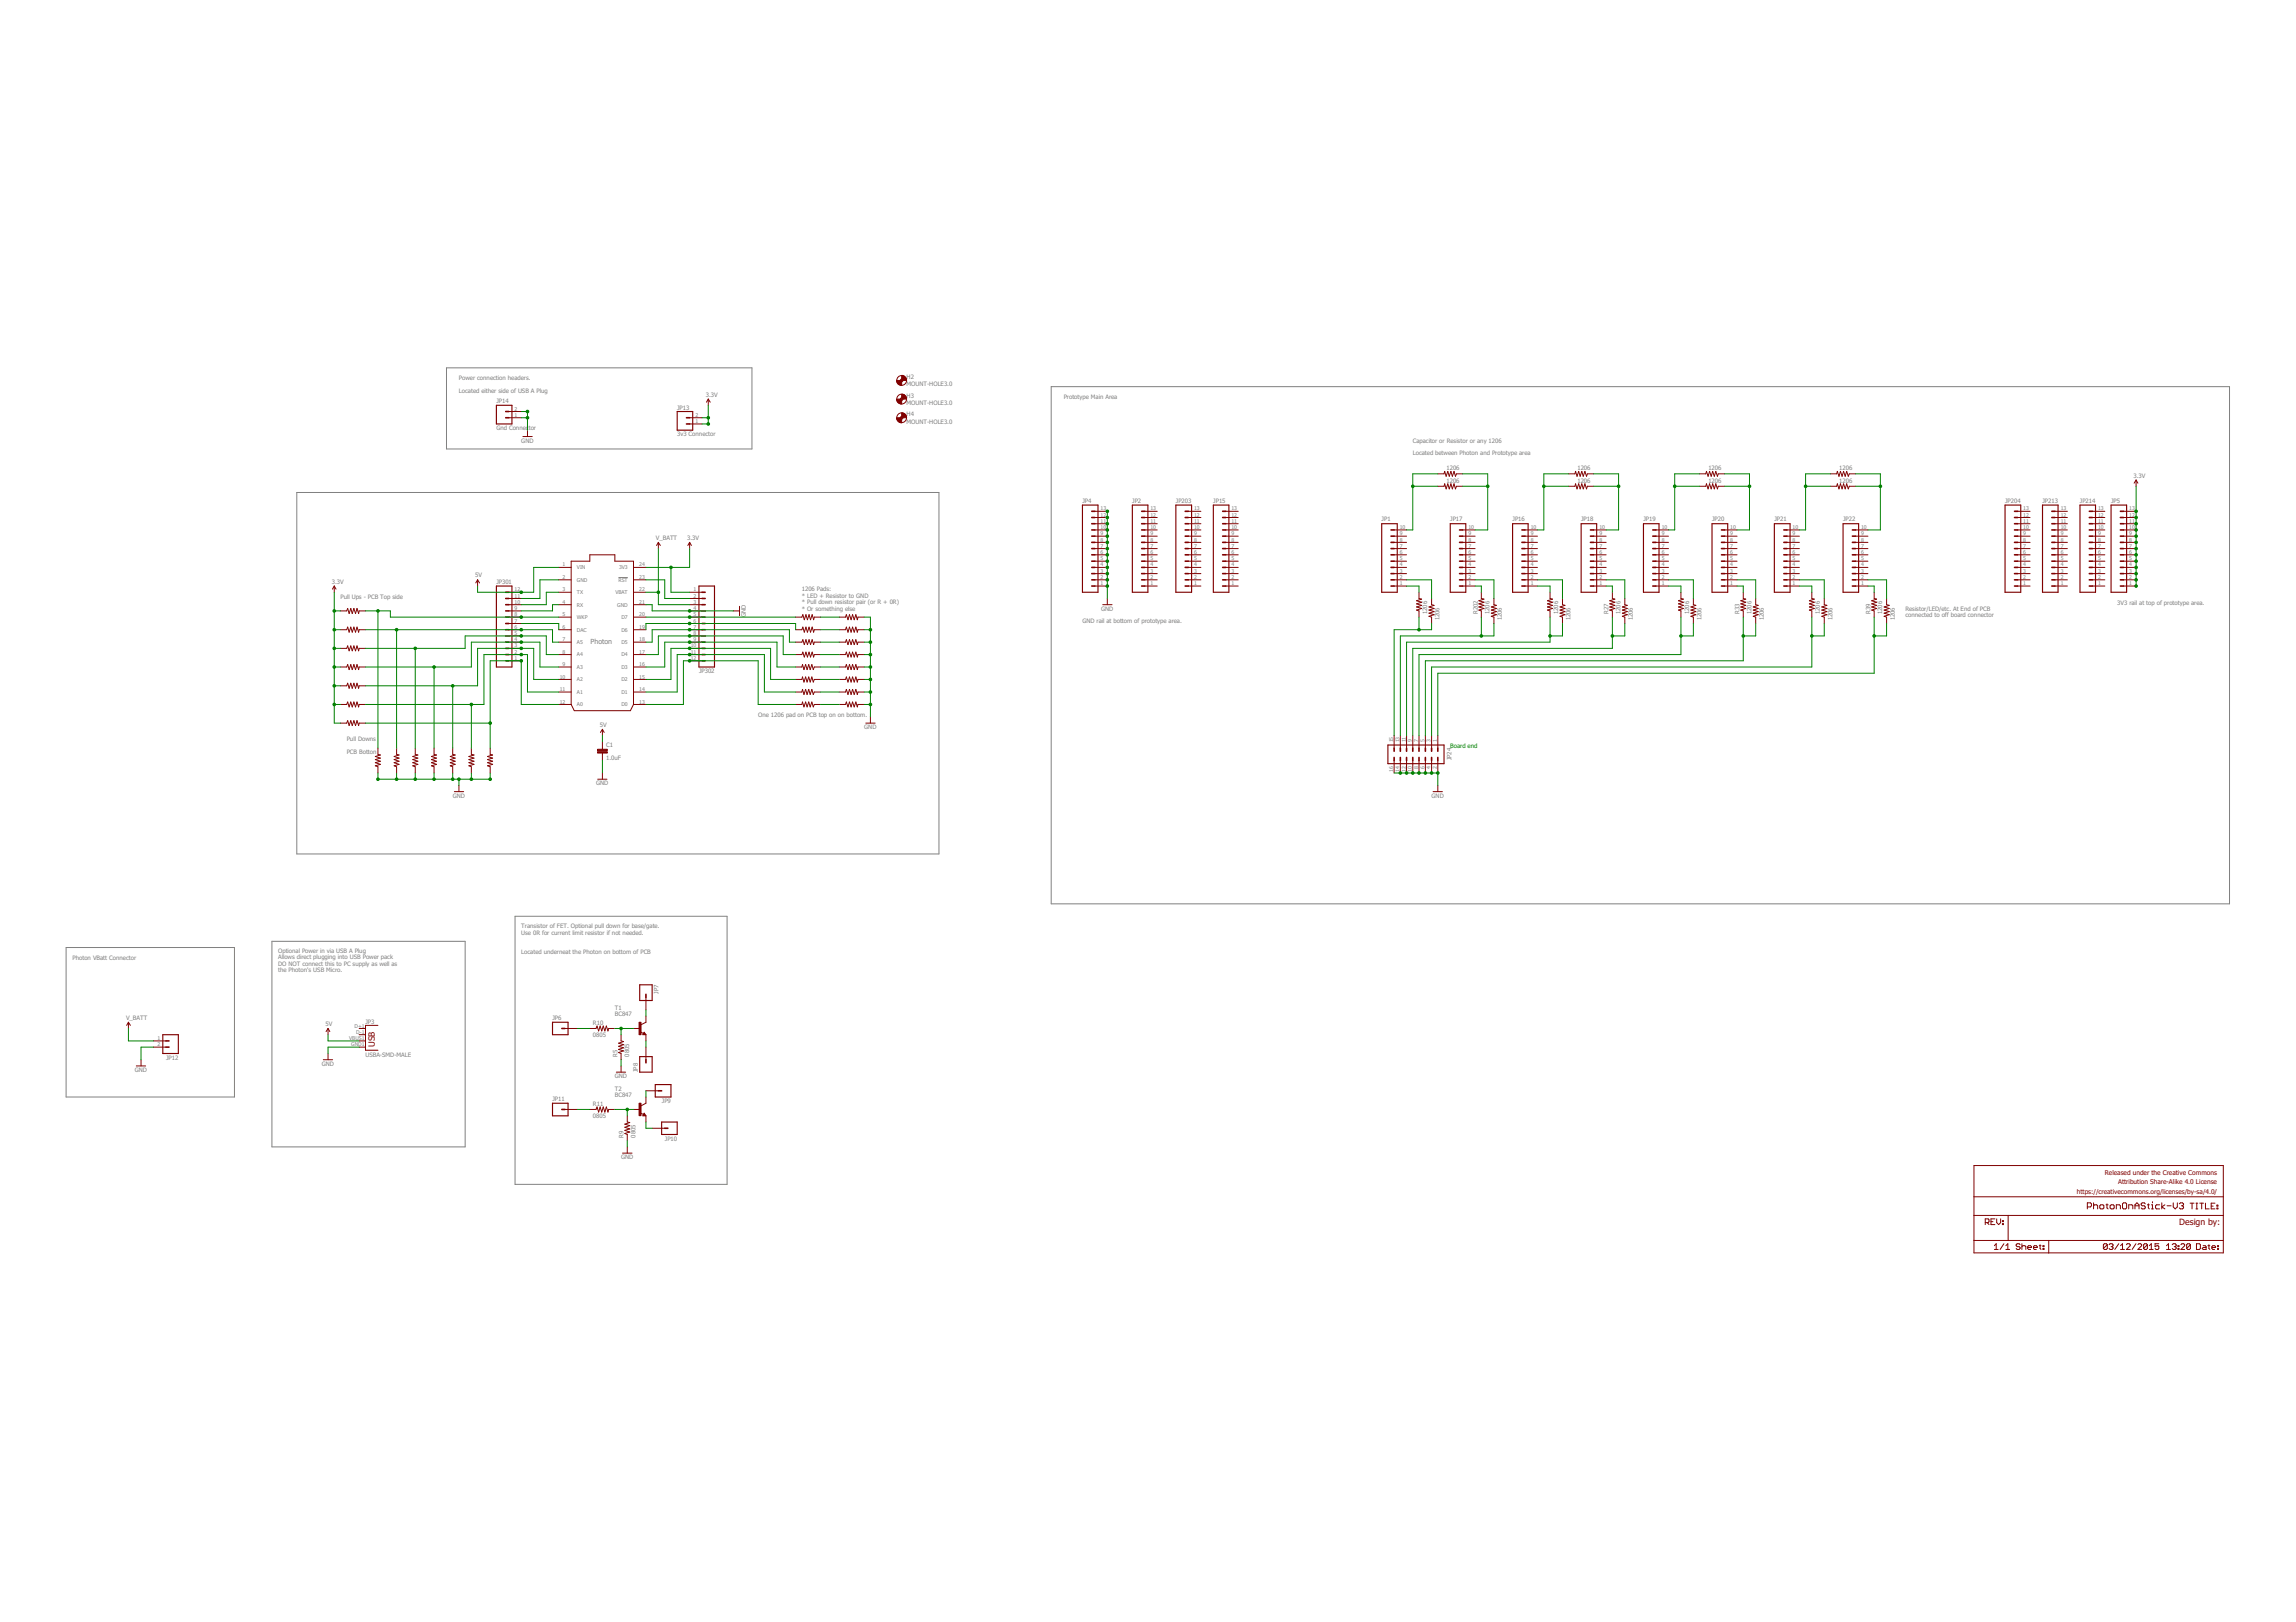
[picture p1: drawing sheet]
<svg xmlns="http://www.w3.org/2000/svg" width="297mm" height="210mm" viewBox="0 0 297 210" stroke-linecap="round" stroke-linejoin="round" font-family="sans-serif">
<defs><g id="words">
<g font-size="1.1" fill="#800000">
<text x="48.5" y="135.5" transform="rotate(-90 48.5 135.5)">USB</text>
<text x="281.9" y="158.5">Design by:</text>
</g>
<text font-size=".9" fill="#808080" x="76.4" y="83.3">Photon</text>
<g font-size=".8" fill="#808080">
<text x="59.4" y="49.1">Power connection headers.</text>
<text x="59.4" y="50.8">Located either side of USB A Plug</text>
<text x="64.2" y="52.2">JP14</text>
<text x="87.6" y="53">JP13</text>
<text x="91.3" y="51.3">3.3V</text>
<text x="117.3" y="50">MOUNT-HOLE3.0</text>
<text x="117.3" y="52.4">MOUNT-HOLE3.0</text>
<text x="117.3" y="49">H2</text>
<text x="117.3" y="51.5">H3</text>
<text x="117.3" y="53.9">H4</text>
<text x="137.6" y="51.6">Prototype Main Area</text>
<text x="64.2" y="55.7">Gnd Connector</text>
<text x="67.4" y="57.3">GND</text>
<text x="87.6" y="56.5">3v3 Connector</text>
<text x="117.3" y="54.8">MOUNT-HOLE3.0</text>
<text x="182.8" y="57.3">Capacitor or Resistor or any 1206</text>
<text x="182.8" y="58.9">Located between Photon and Prototype area</text>
<text x="140" y="65.1">JP4</text>
<text x="146.5" y="65.1">JP2</text>
<text x="152.1" y="65.1">JP203</text>
<text x="157" y="65.1">JP15</text>
<text x="187.1" y="60.8">1206</text>
<text x="187.1" y="62.5">1206</text>
<text x="204.1" y="60.8">1206</text>
<text x="204.1" y="62.5">1206</text>
<text x="221" y="60.8">1206</text>
<text x="221" y="62.5">1206</text>
<text x="238" y="60.8">1206</text>
<text x="238" y="62.5">1206</text>
<text x="259.4" y="65.1">JP204</text>
<text x="264.2" y="65.1">JP213</text>
<text x="269.1" y="65.1">JP214</text>
<text x="273.1" y="65.1">JP5</text>
<text x="276" y="61.8">3.3V</text>
<text x="84.9" y="69.9">V_BATT</text>
<text x="88.9" y="69.9">3.3V</text>
<text x="178.7" y="67.4">JP1</text>
<text x="187.6" y="67.4">JP17</text>
<text x="195.7" y="67.4">JP16</text>
<text x="204.6" y="67.4">JP18</text>
<text x="212.6" y="67.4">JP19</text>
<text x="221.5" y="67.4">JP20</text>
<text x="229.6" y="67.4">JP21</text>
<text x="238.4" y="67.4">JP22</text>
<text x="42.9" y="75.5">3.3V</text>
<text x="44" y="77.5">Pull Ups - PCB Top side</text>
<text x="61.5" y="74.7">5V</text>
<text x="64.2" y="75.6">JP301</text>
<text x="103.7" y="76.5">1206 Pads:</text>
<text x="103.7" y="77.4">* LED + Resistor to GND</text>
<text x="96.5" y="79.9" transform="rotate(-90 96.5 79.9)">GND</text>
<text x="103.7" y="78.2">* Pull down resistor pair (or R + 0R)</text>
<text x="103.7" y="79.1">* Or something else</text>
<text x="140" y="80.7">GND rail at bottom of prototype area.</text>
<text x="142.5" y="79.1">GND</text>
<text x="184.6" y="79.5" transform="rotate(-90 184.6 79.5)">1206</text>
<text x="186.2" y="80.3" transform="rotate(-90 186.2 80.3)">1206</text>
<text x="191.2" y="79.5" transform="rotate(-90 191.2 79.5)">R202</text>
<text x="192.7" y="79.5" transform="rotate(-90 192.7 79.5)">1206</text>
<text x="194.3" y="80.3" transform="rotate(-90 194.3 80.3)">1206</text>
<text x="201.6" y="79.5" transform="rotate(-90 201.6 79.5)">1206</text>
<text x="203.2" y="80.3" transform="rotate(-90 203.2 80.3)">1206</text>
<text x="208.1" y="79.5" transform="rotate(-90 208.1 79.5)">R27</text>
<text x="209.6" y="79.5" transform="rotate(-90 209.6 79.5)">1206</text>
<text x="211.3" y="80.3" transform="rotate(-90 211.3 80.3)">1206</text>
<text x="218.5" y="79.5" transform="rotate(-90 218.5 79.5)">1206</text>
<text x="220.1" y="80.3" transform="rotate(-90 220.1 80.3)">1206</text>
<text x="225.1" y="79.5" transform="rotate(-90 225.1 79.5)">R33</text>
<text x="226.6" y="79.5" transform="rotate(-90 226.6 79.5)">1206</text>
<text x="228.2" y="80.3" transform="rotate(-90 228.2 80.3)">1206</text>
<text x="235.4" y="79.5" transform="rotate(-90 235.4 79.5)">1206</text>
<text x="237.1" y="80.3" transform="rotate(-90 237.1 80.3)">1206</text>
<text x="242" y="79.5" transform="rotate(-90 242 79.5)">R39</text>
<text x="243.5" y="79.5" transform="rotate(-90 243.5 79.5)">1206</text>
<text x="245.1" y="80.3" transform="rotate(-90 245.1 80.3)">1206</text>
<text x="246.5" y="79">Resistor/LED/etc. At End of PCB</text>
<text x="246.5" y="79.9">connected to off board connector</text>
<text x="273.9" y="78.3">3V3 rail at top of prototype area.</text>
<text x="90.4" y="87.1">JP302</text>
<text x="44.9" y="95.9">Pull Downs</text>
<text x="77.6" y="94.1">5V</text>
<text x="98.1" y="92.8">One 1206 pad on PCB top on on bottom.</text>
<text x="111.8" y="94.4">GND</text>
<text x="44.9" y="97.6">PCB Botton</text>
<text x="77.1" y="101.6">GND</text>
<text x="78.4" y="98.3">1.0uF</text>
<text x="78.4" y="96.7">C1</text>
<text x="187.8" y="98.4" transform="rotate(-90 187.8 98.4)">JP24</text>
<text x="58.6" y="103.3">GND</text>
<text x="185.2" y="103.3">GND</text>
<text x="9.4" y="124.2">Photon VBatt Connector</text>
<text x="36" y="123.3">Optional Power in via USB A Plug</text>
<text x="36" y="124.1">Allows direct plugging into USB Power pack</text>
<text x="36" y="125">DO NOT connect this to PC supply as well as</text>
<text x="36" y="125.8">the Photon's USB Micro.</text>
<text x="67.4" y="120.2">Transistor of FET. Optional pull down for base/gate.</text>
<text x="67.4" y="121">Use 0R for current limit resistor if not needed.</text>
<text x="67.4" y="123.4">Located underneat the Photon on bottom of PCB</text>
<text x="16.3" y="132">V_BATT</text>
<text x="79.5" y="131.5">BC847</text>
<text x="79.5" y="130.7">T1</text>
<text x="85.2" y="128.6" transform="rotate(-90 85.2 128.6)">JP7</text>
<text x="21.5" y="137.1">JP12</text>
<text x="41.6" y="137.9">GND</text>
<text x="42.1" y="132.8">5V</text>
<text x="47.3" y="136.7">USBA-SMD-MALE</text>
<text x="47.3" y="132.5">JP3</text>
<text x="71.5" y="132">JP6</text>
<text x="76.7" y="134.1">0805</text>
<text x="76.7" y="132.6">R10</text>
<text x="79.9" y="136.7" transform="rotate(-90 79.9 136.7)">R5</text>
<text x="81.4" y="136.7" transform="rotate(-90 81.4 136.7)">0805</text>
<text x="17.4" y="138.7">GND</text>
<text x="71.5" y="142.5">JP11</text>
<text x="76.7" y="143.1">R11</text>
<text x="79.5" y="142">BC847</text>
<text x="79.5" y="139.5">GND</text>
<text x="79.5" y="141.2">T2</text>
<text x="82.5" y="138.7" transform="rotate(-90 82.5 138.7)">JP8</text>
<text x="85.6" y="142.8">JP9</text>
<text x="76.7" y="144.6">0805</text>
<text x="80.7" y="147.2" transform="rotate(-90 80.7 147.2)">R9</text>
<text x="82.2" y="147.2" transform="rotate(-90 82.2 147.2)">0805</text>
<text x="86" y="147.6">JP10</text>
<text x="80.3" y="150">GND</text>
</g>
<text font-size=".8" fill="#008000" x="187.6" y="96.8">Board end</text>
<g font-size=".8" fill="#800000">
<text x="268.7" y="154.5">https://creativecommons.org/licenses/by-sa/4.0/</text>
<text x="272.3" y="152.1">Released under the Creative Commons</text>
<text x="274" y="153.3">Attribution Share-Alike 4.0 License</text>
</g>
<g font-size=".7" fill="#808080">
<text x="66.6" y="54">1</text>
<text x="66.6" y="53.1">2</text>
<text x="90" y="54">2</text>
<text x="90" y="54.8">1</text>
<text x="142.4" y="71.7">6</text>
<text x="142.4" y="70.9">7</text>
<text x="142.4" y="70.1">8</text>
<text x="142.4" y="69.3">9</text>
<text x="142.4" y="68.5">10</text>
<text x="142.4" y="67.7">11</text>
<text x="142.4" y="66.9">12</text>
<text x="142.4" y="66">13</text>
<text x="148.8" y="71.7">6</text>
<text x="148.8" y="70.9">7</text>
<text x="148.8" y="70.1">8</text>
<text x="148.8" y="69.3">9</text>
<text x="148.8" y="68.5">10</text>
<text x="148.8" y="67.7">11</text>
<text x="148.8" y="66.9">12</text>
<text x="148.8" y="66">13</text>
<text x="154.5" y="71.7">6</text>
<text x="154.5" y="70.9">7</text>
<text x="154.5" y="70.1">8</text>
<text x="154.5" y="69.3">9</text>
<text x="154.5" y="68.5">10</text>
<text x="154.5" y="67.7">11</text>
<text x="154.5" y="66.9">12</text>
<text x="154.5" y="66">13</text>
<text x="159.3" y="71.7">6</text>
<text x="159.3" y="70.9">7</text>
<text x="159.3" y="70.1">8</text>
<text x="159.3" y="69.3">9</text>
<text x="159.3" y="68.5">10</text>
<text x="159.3" y="67.7">11</text>
<text x="159.3" y="66.9">12</text>
<text x="159.3" y="66">13</text>
<text x="181.1" y="71.7">6</text>
<text x="181.1" y="70.9">7</text>
<text x="181.1" y="70.1">8</text>
<text x="181.1" y="69.3">9</text>
<text x="181.1" y="68.5">10</text>
<text x="190" y="71.7">6</text>
<text x="190" y="70.9">7</text>
<text x="190" y="70.1">8</text>
<text x="190" y="69.3">9</text>
<text x="190" y="68.5">10</text>
<text x="198" y="71.7">6</text>
<text x="198" y="70.9">7</text>
<text x="198" y="70.1">8</text>
<text x="198" y="69.3">9</text>
<text x="198" y="68.5">10</text>
<text x="206.9" y="71.7">6</text>
<text x="206.9" y="70.9">7</text>
<text x="206.9" y="70.1">8</text>
<text x="206.9" y="69.3">9</text>
<text x="206.9" y="68.5">10</text>
<text x="215" y="71.7">6</text>
<text x="215" y="70.9">7</text>
<text x="215" y="70.1">8</text>
<text x="215" y="69.3">9</text>
<text x="215" y="68.5">10</text>
<text x="223.9" y="71.7">6</text>
<text x="223.9" y="70.9">7</text>
<text x="223.9" y="70.1">8</text>
<text x="223.9" y="69.3">9</text>
<text x="223.9" y="68.5">10</text>
<text x="231.9" y="71.7">6</text>
<text x="231.9" y="70.9">7</text>
<text x="231.9" y="70.1">8</text>
<text x="231.9" y="69.3">9</text>
<text x="231.9" y="68.5">10</text>
<text x="240.8" y="71.7">6</text>
<text x="240.8" y="70.9">7</text>
<text x="240.8" y="70.1">8</text>
<text x="240.8" y="69.3">9</text>
<text x="240.8" y="68.5">10</text>
<text x="261.8" y="71.7">6</text>
<text x="261.8" y="70.9">7</text>
<text x="261.8" y="70.1">8</text>
<text x="261.8" y="69.3">9</text>
<text x="261.8" y="68.5">10</text>
<text x="261.8" y="67.7">11</text>
<text x="261.8" y="66.9">12</text>
<text x="261.8" y="66">13</text>
<text x="266.6" y="71.7">6</text>
<text x="266.6" y="70.9">7</text>
<text x="266.6" y="70.1">8</text>
<text x="266.6" y="69.3">9</text>
<text x="266.6" y="68.5">10</text>
<text x="266.6" y="67.7">11</text>
<text x="266.6" y="66.9">12</text>
<text x="266.6" y="66">13</text>
<text x="271.4" y="71.7">6</text>
<text x="271.4" y="70.9">7</text>
<text x="271.4" y="70.1">8</text>
<text x="271.4" y="69.3">9</text>
<text x="271.4" y="68.5">10</text>
<text x="271.4" y="67.7">11</text>
<text x="271.4" y="66.9">12</text>
<text x="271.4" y="66">13</text>
<text x="275.5" y="71.7">6</text>
<text x="275.5" y="70.9">7</text>
<text x="275.5" y="70.1">8</text>
<text x="275.5" y="69.3">9</text>
<text x="275.5" y="68.5">10</text>
<text x="275.5" y="67.7">11</text>
<text x="275.5" y="66.9">12</text>
<text x="275.5" y="66">13</text>
<text x="66.6" y="77.3">11</text>
<text x="66.6" y="76.5">12</text>
<text x="72.8" y="73.3">1</text>
<text x="72.8" y="74.9">2</text>
<text x="72.8" y="76.5">3</text>
<text x="74.6" y="73.7">VIN</text>
<text x="74.6" y="75.3">GND</text>
<text x="74.6" y="76.9">TX</text>
<text x="79.6" y="76.9">VBAT</text>
<text x="80" y="75.3">RST</text>
<text x="80.1" y="73.7">3V3</text>
<text x="82.7" y="73.3">24</text>
<text x="82.7" y="74.9">23</text>
<text x="82.7" y="76.5">22</text>
<text x="89.7" y="76.5">1</text>
<text x="89.7" y="77.3">2</text>
<text x="142.4" y="75.7">1</text>
<text x="142.4" y="74.9">2</text>
<text x="142.4" y="74.1">3</text>
<text x="142.4" y="73.3">4</text>
<text x="142.4" y="72.5">5</text>
<text x="148.8" y="75.7">1</text>
<text x="148.8" y="74.9">2</text>
<text x="148.8" y="74.1">3</text>
<text x="148.8" y="73.3">4</text>
<text x="148.8" y="72.5">5</text>
<text x="154.5" y="75.7">1</text>
<text x="154.5" y="74.9">2</text>
<text x="154.5" y="74.1">3</text>
<text x="154.5" y="73.3">4</text>
<text x="154.5" y="72.5">5</text>
<text x="159.3" y="75.7">1</text>
<text x="159.3" y="74.9">2</text>
<text x="159.3" y="74.1">3</text>
<text x="159.3" y="73.3">4</text>
<text x="159.3" y="72.5">5</text>
<text x="181.1" y="75.7">1</text>
<text x="181.1" y="74.9">2</text>
<text x="181.1" y="74.1">3</text>
<text x="181.1" y="73.3">4</text>
<text x="181.1" y="72.5">5</text>
<text x="190" y="75.7">1</text>
<text x="190" y="74.9">2</text>
<text x="190" y="74.1">3</text>
<text x="190" y="73.3">4</text>
<text x="190" y="72.5">5</text>
<text x="198" y="75.7">1</text>
<text x="198" y="74.9">2</text>
<text x="198" y="74.1">3</text>
<text x="198" y="73.3">4</text>
<text x="198" y="72.5">5</text>
<text x="206.9" y="75.7">1</text>
<text x="206.9" y="74.9">2</text>
<text x="206.9" y="74.1">3</text>
<text x="206.9" y="73.3">4</text>
<text x="206.9" y="72.5">5</text>
<text x="215" y="75.7">1</text>
<text x="215" y="74.9">2</text>
<text x="215" y="74.1">3</text>
<text x="215" y="73.3">4</text>
<text x="215" y="72.5">5</text>
<text x="223.9" y="75.7">1</text>
<text x="223.9" y="74.9">2</text>
<text x="223.9" y="74.1">3</text>
<text x="223.9" y="73.3">4</text>
<text x="223.9" y="72.5">5</text>
<text x="231.9" y="75.7">1</text>
<text x="231.9" y="74.9">2</text>
<text x="231.9" y="74.1">3</text>
<text x="231.9" y="73.3">4</text>
<text x="231.9" y="72.5">5</text>
<text x="240.8" y="75.7">1</text>
<text x="240.8" y="74.9">2</text>
<text x="240.8" y="74.1">3</text>
<text x="240.8" y="73.3">4</text>
<text x="240.8" y="72.5">5</text>
<text x="261.8" y="75.7">1</text>
<text x="261.8" y="74.9">2</text>
<text x="261.8" y="74.1">3</text>
<text x="261.8" y="73.3">4</text>
<text x="261.8" y="72.5">5</text>
<text x="266.6" y="75.7">1</text>
<text x="266.6" y="74.9">2</text>
<text x="266.6" y="74.1">3</text>
<text x="266.6" y="73.3">4</text>
<text x="266.6" y="72.5">5</text>
<text x="271.4" y="75.7">1</text>
<text x="271.4" y="74.9">2</text>
<text x="271.4" y="74.1">3</text>
<text x="271.4" y="73.3">4</text>
<text x="271.4" y="72.5">5</text>
<text x="275.5" y="75.7">1</text>
<text x="275.5" y="74.9">2</text>
<text x="275.5" y="74.1">3</text>
<text x="275.5" y="73.3">4</text>
<text x="275.5" y="72.5">5</text>
<text x="66.6" y="83.8">3</text>
<text x="66.6" y="83">4</text>
<text x="66.6" y="82.2">5</text>
<text x="66.6" y="81.4">6</text>
<text x="66.6" y="80.6">7</text>
<text x="66.6" y="79.8">8</text>
<text x="66.6" y="79">9</text>
<text x="66.6" y="78.1">10</text>
<text x="72.8" y="78.1">4</text>
<text x="72.8" y="79.8">5</text>
<text x="72.8" y="81.4">6</text>
<text x="72.8" y="83">7</text>
<text x="74.6" y="78.5">RX</text>
<text x="74.6" y="80.1">WKP</text>
<text x="74.6" y="81.7">DAC</text>
<text x="74.6" y="83.3">A5</text>
<text x="79.9" y="78.5">GND</text>
<text x="80.4" y="80.1">D7</text>
<text x="80.4" y="81.7">D6</text>
<text x="80.4" y="83.3">D5</text>
<text x="82.7" y="78.1">21</text>
<text x="82.7" y="79.8">20</text>
<text x="82.7" y="81.4">19</text>
<text x="82.7" y="83">18</text>
<text x="89.4" y="83.8">10</text>
<text x="89.7" y="78.1">3</text>
<text x="89.7" y="79">4</text>
<text x="89.7" y="79.8">5</text>
<text x="89.7" y="80.6">6</text>
<text x="89.7" y="81.4">7</text>
<text x="89.7" y="82.2">8</text>
<text x="89.7" y="83">9</text>
<text x="66.6" y="85.4">1</text>
<text x="66.6" y="84.6">2</text>
<text x="72.4" y="87.8">10</text>
<text x="72.4" y="89.4">11</text>
<text x="72.8" y="84.6">8</text>
<text x="72.8" y="86.2">9</text>
<text x="74.6" y="85">A4</text>
<text x="74.6" y="86.6">A3</text>
<text x="74.6" y="88.2">A2</text>
<text x="74.6" y="89.8">A1</text>
<text x="80.4" y="85">D4</text>
<text x="80.4" y="86.6">D3</text>
<text x="80.4" y="88.2">D2</text>
<text x="80.4" y="89.8">D1</text>
<text x="82.7" y="84.6">17</text>
<text x="82.7" y="86.2">16</text>
<text x="82.7" y="87.8">15</text>
<text x="82.7" y="89.4">14</text>
<text x="89.4" y="84.6">11</text>
<text x="89.4" y="85.4">12</text>
<text x="72.4" y="91">12</text>
<text x="74.6" y="91.4">A0</text>
<text x="80.4" y="91.4">D0</text>
<text x="82.7" y="91">13</text>
<text x="180.2" y="99.9" transform="rotate(-90 180.2 99.9)">16</text>
<text x="180.2" y="96.1" transform="rotate(-90 180.2 96.1)">15</text>
<text x="181.1" y="99.9" transform="rotate(-90 181.1 99.9)">14</text>
<text x="181.1" y="96.1" transform="rotate(-90 181.1 96.1)">13</text>
<text x="181.9" y="99.9" transform="rotate(-90 181.9 99.9)">12</text>
<text x="181.9" y="96.1" transform="rotate(-90 181.9 96.1)">11</text>
<text x="182.7" y="99.9" transform="rotate(-90 182.7 99.9)">10</text>
<text x="182.7" y="96.1" transform="rotate(-90 182.7 96.1)">9</text>
<text x="183.5" y="99.5" transform="rotate(-90 183.5 99.5)">8</text>
<text x="183.5" y="96.1" transform="rotate(-90 183.5 96.1)">7</text>
<text x="184.3" y="99.5" transform="rotate(-90 184.3 99.5)">6</text>
<text x="184.3" y="96.1" transform="rotate(-90 184.3 96.1)">5</text>
<text x="185.1" y="99.5" transform="rotate(-90 185.1 99.5)">4</text>
<text x="185.1" y="96.1" transform="rotate(-90 185.1 96.1)">3</text>
<text x="185.9" y="99.5" transform="rotate(-90 185.9 99.5)">2</text>
<text x="185.9" y="96.1" transform="rotate(-90 185.9 96.1)">1</text>
<text x="20.4" y="134.6">1</text>
<text x="20.4" y="135.4">2</text>
<text x="45.2" y="134.6">VBUS1</text>
<text x="45.4" y="135.4">GND1</text>
<text x="45.9" y="133">D+1</text>
<text x="46.1" y="133.8">D-1</text>
</g>
</g></defs>
<path d="M57.8 47.6h39.5v10.5h-39.5zM136 50h152.4v67h-152.4zM38.4 63.7h83.1v46.8h-83.1zM80 74.7h1.2M66.6 118.6h27.5v34.7h-27.5zM8.6 122.6h21.7v19.4h-21.7zM35.2 121.8h25v26.6h-25z" fill="none" stroke="#808080" stroke-width=".13"/>
<g fill="none" stroke="#800000" stroke-width=".13">
<path d="M65.8 54.1h1.6M65.8 53.3h1.6M67.6 56.5h1.3M68.2 55.7v.8M89.2 54.1h1.6M89.2 54.9h1.6M91.6 51.6l.3 .4M91.6 51.6l-.2 .4M91.6 51.6v.9M116.5 49.2h.3M116.5 51.6h.3M116.5 54.1h.3"/>
<path d="M116.6 49.1v.3M116.6 51.5v.3M116.6 53.9v.3M43.2 75.8l.3 .4M43.2 75.8l-.2 .4M43.2 75.8v.8M44 79.1h.9l.1-.4 .2 .7 .2-.7 .2 .7 .2-.7 .2 .7 .2-.7 .2 .7 .1-.3h.8M61.8 75l.2 .4M61.8 75l-.2 .4M61.8 75v.8M65.8 76.6h1.6M65.8 78.3h1.6"/>
<path d="M65.8 79.9h1.6M65.8 79.1h1.6M65.8 77.4h1.6M72.3 73.4h1.6M72.3 75h1.6M72.3 76.6h1.6M72.3 78.3h1.6M72.3 79.9h1.6M82 73.4h1.6M82 75h1.6M82 76.6h1.6M82 78.3h1.6"/>
<path d="M82 79.9h1.6M85.2 70.2l.2 .4M85.2 70.2l-.3 .4M85.2 70.2v.8M89.2 76.6h1.6M89.2 78.3h1.6M89.2 79.9h1.6M89.2 79.1h1.6M89.2 77.4h1.6M89.2 70.2l.3 .4M89.2 70.2l-.2 .4M89.2 70.2v.8"/>
<path d="M94.9 79.1h.8M95.7 78.5v1.2M102.9 79.9h.8l.2-.4 .2 .7 .2-.7 .2 .7 .2-.7 .2 .7 .2-.7 .2 .7v-.3h.9M108.6 79.9h.8l.1-.4 .2 .7 .2-.7 .2 .7 .2-.7 .2 .7 .2-.7 .2 .7 .1-.3h.8M141.6 72.6h1.7M141.6 71.8h1.7M141.6 73.4h1.7M141.6 75h1.7M141.6 75.8h1.7M141.6 74.2h1.7M141.6 71h1.7M141.6 70.2h1.7"/>
<path d="M141.6 69.4h1.7M141.6 68.6h1.7M141.6 67.8h1.7M141.6 67h1.7M141.6 66.2h1.7M142.7 78.3h1.2M143.3 77.4v.9M148.1 72.6h1.6M148.1 71.8h1.6M148.1 73.4h1.6M148.1 75h1.6M148.1 75.8h1.6"/>
<path d="M148.1 74.2h1.6M148.1 71h1.6M148.1 70.2h1.6M148.1 69.4h1.6M148.1 68.6h1.6M148.1 67.8h1.6M148.1 67h1.6M148.1 66.2h1.6M153.7 72.6h1.7M153.7 71.8h1.7M153.7 73.4h1.7M153.7 75h1.7"/>
<path d="M153.7 75.8h1.7M153.7 74.2h1.7M153.7 71h1.7M153.7 70.2h1.7M153.7 69.4h1.7M153.7 68.6h1.7M153.7 67.8h1.7M153.7 67h1.7M153.7 66.2h1.7M158.6 72.6h1.6M158.6 71.8h1.6M158.6 73.4h1.6"/>
<path d="M158.6 75h1.6M158.6 75.8h1.6M158.6 74.2h1.6M158.6 71h1.6M158.6 70.2h1.6M158.6 69.4h1.6M158.6 68.6h1.6M158.6 67.8h1.6M158.6 67h1.6M158.6 66.2h1.6M180.4 72.6h1.6M180.4 71.8h1.6"/>
<path d="M180.4 73.4h1.6M180.4 75h1.6M180.4 75.8h1.6M180.4 74.2h1.6M180.4 71h1.6M180.4 70.2h1.6M180.4 69.4h1.6M180.4 68.6h1.6M183.6 76.6v.8l.3 .1-.6 .2 .6 .2-.6 .2 .6 .2-.6 .2 .6 .2-.6 .3 .3 .1v.8M185.2 77.4v.9h.3l-.6 .2 .6 .2-.6 .3 .6 .1-.6 .3 .6 .1-.6 .3 .3 .1v.8M186 61.3h.8l.1-.3 .2 .6 .2-.6 .2 .6 .2-.6 .2 .6 .2-.6 .2 .6 .1-.3h.8M186 62.9h.8l.1-.3 .2 .7 .2-.7 .2 .7 .2-.7 .2 .7 .2-.7 .2 .7 .1-.4h.8"/>
<path d="M189.2 72.6h1.6M189.2 71.8h1.6M189.2 73.4h1.6M189.2 75h1.6M189.2 75.8h1.6M189.2 74.2h1.6M189.2 71h1.6M189.2 70.2h1.6M189.2 69.4h1.6M189.2 68.6h1.6M191.6 76.6v.8l.4 .1-.7 .2 .7 .2-.7 .2 .7 .2-.7 .2 .7 .2-.7 .3 .3 .1v.8M193.3 77.4v.9h.3l-.7 .2 .7 .2-.7 .3 .7 .1-.7 .3 .7 .1-.7 .3 .4 .1v.8"/>
<path d="M197.3 72.6h1.6M197.3 71.8h1.6M197.3 73.4h1.6M197.3 75h1.6M197.3 75.8h1.6M197.3 74.2h1.6M197.3 71h1.6M197.3 70.2h1.6M197.3 69.4h1.6M197.3 68.6h1.6M200.5 76.6v.8l.4 .1-.7 .2 .7 .2-.7 .2 .7 .2-.7 .2 .7 .2-.7 .3 .3 .1v.8M202.1 77.4v.9h.4l-.7 .2 .7 .2-.7 .3 .7 .1-.7 .3 .7 .1-.7 .3 .3 .1v.8"/>
<path d="M202.9 61.3h.9v-.3l.2 .6 .2-.6 .2 .6 .2-.6 .2 .6 .2-.6 .3 .6 .1-.3h.8M202.9 62.9h.9v-.3l.2 .7 .2-.7 .2 .7 .2-.7 .2 .7 .2-.7 .3 .7 .1-.4h.8M206.2 72.6h1.6M206.2 71.8h1.6M206.2 73.4h1.6M206.2 75h1.6M206.2 75.8h1.6M206.2 74.2h1.6M206.2 71h1.6M206.2 70.2h1.6M206.2 69.4h1.6M206.2 68.6h1.6"/>
<path d="M208.6 76.6v.8l.3 .1-.6 .2 .6 .2-.6 .2 .6 .2-.6 .2 .6 .2-.6 .3 .3 .1v.8M210.2 77.4v.9h.3l-.6 .2 .6 .2-.6 .3 .6 .1-.6 .3 .6 .1-.6 .3 .3 .1v.8M214.2 72.6h1.7M214.2 71.8h1.7M214.2 73.4h1.7M214.2 75h1.7M214.2 75.8h1.7M214.2 74.2h1.7M214.2 71h1.7M214.2 70.2h1.7M214.2 69.4h1.7M214.2 68.6h1.7"/>
<path d="M217.5 76.6v.8l.3 .1-.7 .2 .7 .2-.7 .2 .7 .2-.7 .2 .7 .2-.7 .3 .4 .1v.8M219.1 77.4v.9h.3l-.6 .2 .6 .2-.6 .3 .6 .1-.6 .3 .6 .1-.6 .3 .3 .1v.8M219.9 61.3h.8l.1-.3 .2 .6 .2-.6 .2 .6 .2-.6 .2 .6 .2-.6 .2 .6 .1-.3h.8M219.9 62.9h.8l.1-.3 .2 .7 .2-.7 .2 .7 .2-.7 .2 .7 .2-.7 .2 .7 .1-.4h.8M223.1 72.6h1.6M223.1 71.8h1.6M223.1 73.4h1.6M223.1 75h1.6M223.1 75.8h1.6M223.1 74.2h1.6M223.1 71h1.6M223.1 70.2h1.6"/>
<path d="M223.1 69.4h1.6M223.1 68.6h1.6M225.5 76.6v.8l.3 .1-.6 .2 .6 .2-.6 .2 .6 .2-.6 .2 .6 .2-.6 .3 .3 .1v.8M227.1 77.4v.9h.4l-.7 .2 .7 .2-.7 .3 .7 .1-.7 .3 .7 .1-.7 .3 .3 .1v.8M231.2 72.6h1.6M231.2 71.8h1.6M231.2 73.4h1.6M231.2 75h1.6M231.2 75.8h1.6M231.2 74.2h1.6M231.2 71h1.6M231.2 70.2h1.6"/>
<path d="M231.2 69.4h1.6M231.2 68.6h1.6M234.4 76.6v.8l.3 .1-.6 .2 .6 .2-.6 .2 .6 .2-.6 .2 .6 .2-.6 .3 .3 .1v.8M236 77.4v.9h.3l-.6 .2 .6 .2-.6 .3 .6 .1-.6 .3 .6 .1-.6 .3 .3 .1v.8M236.8 61.3h.8l.1-.3 .2 .6 .2-.6 .2 .6 .2-.6 .2 .6 .2-.6 .2 .6 .1-.3h.9M236.8 62.9h.8l.1-.3 .2 .7 .2-.7 .2 .7 .2-.7 .2 .7 .2-.7 .2 .7 .1-.4h.9M240.1 72.6h1.6M240.1 71.8h1.6M240.1 73.4h1.6M240.1 75h1.6M240.1 75.8h1.6M240.1 74.2h1.6"/>
<path d="M240.1 71h1.6M240.1 70.2h1.6M240.1 69.4h1.6M240.1 68.6h1.6M242.5 76.6v.8l.3 .1-.7 .2 .7 .2-.7 .2 .7 .2-.7 .2 .7 .2-.7 .3 .4 .1v.8M244.1 77.4v.9h.3l-.6 .2 .6 .2-.6 .3 .6 .1-.6 .3 .6 .1-.6 .3 .3 .1v.8M261 72.6h1.6M261 71.8h1.6M261 73.4h1.6M261 75h1.6M261 75.8h1.6M261 74.2h1.6"/>
<path d="M261 71h1.6M261 70.2h1.6M261 69.4h1.6M261 68.6h1.6M261 67.8h1.6M261 67h1.6M261 66.2h1.6M265.9 72.6h1.6M265.9 71.8h1.6M265.9 73.4h1.6M265.9 75h1.6M265.9 75.8h1.6"/>
<path d="M265.9 74.2h1.6M265.9 71h1.6M265.9 70.2h1.6M265.9 69.4h1.6M265.9 68.6h1.6M265.9 67.8h1.6M265.9 67h1.6M265.9 66.2h1.6M270.7 72.6h1.6M270.7 71.8h1.6M270.7 73.4h1.6M270.7 75h1.6"/>
<path d="M270.7 75.8h1.6M270.7 74.2h1.6M270.7 71h1.6M270.7 70.2h1.6M270.7 69.4h1.6M270.7 68.6h1.6M270.7 67.8h1.6M270.7 67h1.6M270.7 66.2h1.6M274.7 72.6h1.7M274.7 71.8h1.7M274.7 73.4h1.7"/>
<path d="M274.7 75h1.7M274.7 75.8h1.7M274.7 74.2h1.7M274.7 71h1.7M274.7 70.2h1.7M274.7 69.4h1.7M274.7 68.6h1.7M274.7 67.8h1.7M274.7 67h1.7M274.7 66.2h1.7M276.4 62.1l.2 .4M276.4 62.1l-.3 .4"/>
<path d="M276.4 62.1v.8M44 81.5h.9l.1-.3 .2 .6 .2-.6 .2 .6 .2-.6 .2 .6 .2-.6 .2 .6 .1-.3h.8M44 86.3h.9l.1-.3 .2 .7 .2-.7 .2 .7 .2-.7 .2 .7 .2-.7 .2 .7 .1-.4h.8M44 91.2h.9l.1-.4 .2 .7 .2-.7 .2 .7 .2-.7 .2 .7 .2-.7 .2 .7 .1-.3h.8M44 83.9h.9l.1-.3 .2 .6 .2-.6 .2 .6 .2-.6 .2 .6 .2-.6 .2 .6 .1-.3h.8M44 93.6h.9l.1-.3 .2 .6 .2-.6 .2 .6 .2-.6 .2 .6 .2-.6 .2 .6 .1-.3h.8M44 88.8h.9l.1-.4 .2 .7 .2-.7 .2 .7 .2-.7 .2 .7 .2-.7 .2 .7 .1-.3h.8M48.9 96.8v.8l.3 .1-.6 .2 .6 .2-.6 .2 .6 .2-.6 .2 .6 .2-.6 .2 .3 .1v.8M51.3 96.8v.8l.3 .1-.6 .2 .6 .2-.6 .2 .6 .2-.6 .2 .6 .2-.6 .2 .3 .1v.8M53.7 96.8v.8l.4 .1-.7 .2 .7 .2-.7 .2 .7 .2-.7 .2 .7 .2-.7 .2 .3 .1v.8M56.2 96.8v.8l.3 .1-.7 .2 .7 .2-.7 .2 .7 .2-.7 .2 .7 .2-.7 .2 .4 .1v.8M58.6 96.8v.8l.3 .1-.6 .2 .6 .2-.6 .2 .6 .2-.6 .2 .6 .2-.6 .2 .3 .1v.8"/>
<path d="M61 96.8v.8l.3 .1-.6 .2 .6 .2-.6 .2 .6 .2-.6 .2 .6 .2-.6 .2 .3 .1v.8M63.4 96.8v.8l.3 .1-.6 .2 .6 .2-.6 .2 .6 .2-.6 .2 .6 .2-.6 .2 .3 .1v.8M65.8 81.5h1.6M65.8 83.1h1.6M65.8 84.7h1.6M65.8 85.5h1.6M65.8 83.9h1.6M65.8 82.3h1.6M65.8 80.7h1.6M72.3 81.5h1.6M72.3 83.1h1.6M72.3 84.7h1.6"/>
<path d="M72.3 86.3h1.6M72.3 87.9h1.6M72.3 89.6h1.6M72.3 91.2h1.6M73.9 91.2l.4 .8h7.3l.4-.8M73.9 91.2v-18.6h2.4v-.8h3.2v.8h2.5v18.6M77.9 94.4v.8M77.9 96v1M77.9 97.5v.9M77.9 94.4l.3 .4M77.9 94.4l-.2 .4M82 81.5h1.6"/>
<path d="M82 83.1h1.6M82 84.7h1.6M82 86.3h1.6M82 87.9h1.6M82 89.6h1.6M82 91.2h1.6M89.2 81.5h1.6M89.2 83.1h1.6M89.2 84.7h1.6M89.2 85.5h1.6M89.2 83.9h1.6M89.2 82.3h1.6"/>
<path d="M89.2 80.7h1.6M102.9 81.5h.8l.2-.3 .2 .6 .2-.6 .2 .6 .2-.6 .2 .6 .2-.6 .2 .6v-.3h.9M102.9 83.1h.8l.2-.3 .2 .6 .2-.6 .2 .6 .2-.6 .2 .6 .2-.6 .2 .6v-.3h.9M102.9 84.7h.8l.2-.3 .2 .6 .2-.6 .2 .6 .2-.6 .2 .6 .2-.6 .2 .6v-.3h.9M102.9 86.3h.8l.1-.3 .2 .7 .2-.7 .2 .7 .2-.7 .2 .7 .2-.7 .2 .7 .1-.4h.9M102.9 87.9h.8l.1-.3 .2 .7 .2-.7 .2 .7 .2-.7 .2 .7 .2-.7 .2 .7 .1-.4h.9M102.9 89.6h.8l.1-.4 .2 .7 .2-.7 .2 .7 .2-.7 .2 .7 .2-.7 .2 .7 .1-.3h.9M102.9 91.2h.8l.1-.4 .2 .7 .2-.7 .2 .7 .2-.7 .2 .7 .2-.7 .2 .7 .1-.3h.9M108.6 81.5h.8l.1-.3 .2 .6 .2-.6 .2 .6 .2-.6 .2 .6 .2-.6 .2 .6 .1-.3h.8M108.6 83.1h.8l.1-.3 .2 .6 .2-.6 .2 .6 .2-.6 .2 .6 .2-.6 .2 .6 .1-.3h.8M108.6 84.7h.8l.1-.3 .2 .6 .2-.6 .2 .6 .2-.6 .2 .6 .2-.6 .2 .6 .1-.3h.8M108.6 86.3h.8l.1-.3 .2 .7 .2-.7 .2 .7 .2-.7 .2 .7 .2-.7 .2 .7 .1-.4h.8"/>
<path d="M108.6 87.9h.8l.1-.3 .2 .7 .2-.7 .2 .7 .2-.7 .2 .7 .2-.7 .2 .7 .1-.4h.8M108.6 89.6h.8l.1-.4 .2 .7 .2-.7 .2 .7 .2-.7 .2 .7 .2-.7 .2 .7 .1-.3h.8M108.6 91.2h.8l.1-.4 .2 .7 .2-.7 .2 .7 .2-.7 .2 .7 .2-.7 .2 .7 .1-.3h.8M112 93.6h1.2M112.6 92.8v.8M180.4 95.2v1.6M180.4 98.4v1.6M181.2 95.2v1.6M181.2 98.4v1.6M182 95.2v1.6M182 98.4v1.6M182.8 95.2v1.6"/>
<path d="M182.8 98.4v1.6M183.6 95.2v1.6M183.6 98.4v1.6M184.4 95.2v1.6M184.4 98.4v1.6M185.2 95.2v1.6M185.2 98.4v1.6M186 95.2v1.6M186 98.4v1.6M58.8 102.4h1.2M59.4 101.6v.8M77.3 100.8h1.2"/>
<path d="M77.9 100v.8M185.4 102.4h1.2M186 101.6v.8M16.6 132.3l.3 .4M16.6 132.3l-.2 .4M16.6 132.3v.8M17.6 137.9h1.2M18.2 137.1v.8M19.9 134.7h1.6M19.9 135.5h1.6M41.8 137.1h1.2M42.4 133.1l.3 .4"/>
<path d="M42.4 133.1l-.2 .4M42.4 133.1v.8M42.4 136.3v.8M46.5 133.1h.8M46.5 133.9h.8M46.5 134.7h.8M46.5 135.5h.8M48.9 132.7h-1.6v3.2h1.6M73.1 133.1h1.6M76.3 133.1h.8l.1-.3 .2 .6 .2-.6 .3 .6 .1-.6 .3 .6 .1-.6 .3 .6v-.3h.8M79.7 138.7h1.2M80.3 133.9v.8l.4 .1-.7 .2 .7 .2-.7 .2 .7 .2-.7 .2 .7 .2-.7 .2 .3 .1v.8"/>
<path d="M80.3 137.9v.8M82 133.1h.8M82.9 133.5l.3 .3M83.3 133.6l.3 .3h-.4zM83.3 133.8h.1h-.2l.1-.1 .2 .2h-.3M83.6 131.5v.8l-.7 .3M83.6 129.1v1.6M83.6 133.9v.8M83.6 135.5v1.6M73.1 143.6h1.6M76.3 143.6h.8l.1-.3 .2 .6 .2-.6 .3 .6 .1-.6 .3 .6 .1-.6 .3 .6v-.3h.8M80.5 149.2h1.3"/>
<path d="M81.2 144.4v.8l.3 .1-.7 .2 .7 .2-.7 .2 .7 .2-.7 .2 .7 .2-.7 .2 .4 .1v.8M81.2 148.4v.8M82 143.6h.8M82.9 144l.3 .2M83.3 144.1l.3 .3h-.4zM83.3 144.2l.1 .1h-.2l.1-.2 .2 .3h-.3M83.6 142v.8l-.7 .3M83.6 144.4v.8M83.6 141.2h1.6M84.4 146h1.6M255.4 150.8h32.2v11.3h-32.2zM255.4 157.3h32.2"/>
<path d="M255.4 154.9h32.2M256.8 158.2h.4l.1-.1v-.2l-.1-.2h-.4v.8M257.1 158.2l.2 .3M257.6 158.1h.2M258.1 157.7h-.5v.8h.5M258.3 157.7v.5l.3 .3 .2-.3v-.5M259.1 158.3h.1v.2h-.1zM259.1 158h.1v.1h-.1zM259.8 157.3v3.2M270 156.2h.4l.2-.2v-.2l-.2-.1h-.4v.7M270.8 155.7v.7M270.8 156l.2-.1h.3l.1 .1v.4"/>
<path d="M271.7 156l.1-.1h.3l.1 .1v.3l-.1 .1h-.3l-.1-.1zM272.5 155.9h.2M272.6 155.8v.5l.1 .1M273 156l.1-.1h.3l.1 .1v.3l-.1 .1h-.3l-.1-.1zM273.8 156.4v-.5h.4l.1 .1v.4M274.7 155.7h.3l.1 .1v.5l-.1 .1h-.3l-.1-.1v-.5zM275.4 156.4v-.5h.4l.1 .1v.4M276.2 156.4v-.5l.3-.2 .2 .2v.5M276.2 156h.5M277.5 155.8l-.1-.1h-.3l-.1 .1 .1 .2h.3l.1 .2-.1 .2h-.3l-.1-.1M277.8 155.9h.3M277.9 155.8v.5l.2 .1"/>
<path d="M278.3 156.4h.3M278.3 155.9h.2v.5M278.5 155.5v.2M279.4 155.9h-.4l-.1 .1v.3l.1 .1h.4M279.7 155.7v.7M280.1 155.9l-.4 .3 .4 .2M280.4 156h.5M281.2 155.7v.5l.2 .2 .3-.2v-.5M281.9 155.8l.2-.1h.2l.2 .1-.2 .2M282.2 156h.1M282.3 156l.2 .2-.2 .2h-.2l-.2-.1M283.3 155.7h.5"/>
<path d="M283.6 155.7v.7M284.1 155.7h.2M284.1 156.4h.2M284.2 155.7v.7M284.6 155.7h.5M284.8 155.7v.7M285.3 155.7v.7h.5M286.1 156.1h.2M286.6 155.7h-.5v.7h.5M286.8 156.3h.1v.1h-.1zM286.8 156h.1v.1h-.1zM255.4 160.5h32.2"/>
<path d="M258 161.7h.5M258 161.2l.3-.2v.7M259.2 161l-.4 .7M259.5 161.7h.5M259.5 161.2l.3-.2v.7M261.3 161.1l-.1-.1h-.2l-.2 .1 .2 .2h.2l.1 .1-.1 .3h-.2l-.2-.1M261.6 161.3l.1-.1h.3l.1 .1v.4M261.6 161v.7M262.3 161.4h.5l-.1-.2h-.3l-.1 .1v.3l.1 .1h.3M263.1 161.4h.5l-.2-.2h-.2l-.1 .1v.3l.1 .1h.2M263.8 161.2h.3M263.9 161.1v.5l.2 .1"/>
<path d="M264.3 161.6h.1v.1h-.1zM264.3 161.2h.1v.1h-.1zM265 160.5v1.6M272.6 161.1v.5l-.1 .1h-.3l-.1-.1M272.6 161.1l-.1-.1h-.3l-.1 .1v.5M272.6 161.1l-.5 .5M272.9 161.1l.1-.1h.2l.2 .1-.2 .2M273.1 161.3h.1M273.2 161.3l.2 .1-.2 .3h-.2l-.1-.1M274.1 161l-.5 .7M274.3 161.7h.5M274.3 161.2l.3-.2v.7"/>
<path d="M275.1 161.1l.1-.1h.3l.1 .1v.1l-.5 .5h.5M276.3 161l-.5 .7M276.6 161.1l.1-.1h.2l.2 .1v.1l-.5 .5h.5M277.8 161.1v.5l-.1 .1h-.2l-.2-.1M277.8 161.1l-.1-.1h-.2l-.2 .1v.5M277.8 161.1l-.5 .5M278.1 161.7h.5M278.1 161.2l.2-.2v.7M279.3 161h-.5v.3l.3-.1 .2 .1v.3l-.1 .1h-.3l-.1-.1M280.3 161.7h.5M280.3 161.2l.2-.2v.7M281 161.1l.2-.1h.2l.1 .1-.1 .2"/>
<path d="M281.3 161.3h.1M281.4 161.3l.1 .1-.1 .3h-.2l-.2-.1M281.8 161.6h.1v.1h-.1zM281.8 161.2h.1v.1h-.1zM282.2 161.1l.1-.1h.2l.1 .1v.1l-.4 .5h.4M283.4 161.1v.5l-.1 .1h-.3l-.1-.1M283.4 161.1l-.1-.1h-.3l-.1 .1v.5M283.4 161.1l-.5 .5M284.2 161h.3l.2 .1v.5l-.2 .1h-.3zM285 161.2h.3l.1 .1v.4h-.4l-.1-.1 .1-.2h.4M285.6 161.2h.3M285.8 161.1v.5l.1 .1"/>
<path d="M286.2 161.4h.4l-.1-.2h-.2l-.1 .1v.3l.1 .1h.2M286.9 161.6h.1v.1h-.1zM286.9 161.2h.1v.1h-.1z"/>
<circle cx="116.6" cy="49.2" r=".64"/>
<circle cx="116.6" cy="51.6" r=".64"/>
<circle cx="116.6" cy="54.1" r=".64"/>
<circle cx="116.6" cy="54.1" r=".17"/>
<circle cx="116.6" cy="49.2" r=".17"/>
<circle cx="116.6" cy="51.6" r=".17"/>
</g>
<g fill="none" stroke="#800000" stroke-width=".15">
<path d="M64.2 52.5h2v2.4h-2zM87.6 53.3h2v2.4h-2zM64.2 75.8h2v10.5h-2zM90.4 75.8h2v10.5h-2zM140 65.4h2v11.2h-2zM146.5 65.4h2v11.2h-2zM152.1 65.4h2.1v11.2h-2.1zM157 65.4h2v11.2h-2zM178.8 67.8h2v8.8h-2zM187.6 67.8h2v8.8h-2zM195.7 67.8h2v8.8h-2zM204.6 67.8h2v8.8h-2z"/>
<path d="M212.6 67.8h2v8.8h-2zM221.5 67.8h2v8.8h-2zM229.6 67.8h2v8.8h-2zM238.4 67.8h2.1v8.8h-2.1zM259.4 65.4h2v11.2h-2zM264.2 65.4h2.1v11.2h-2.1zM269.1 65.4h2v11.2h-2zM273.1 65.4h2v11.2h-2zM179.6 96.4h7.2v2.4h-7.2zM21.1 133.9h2v2.4h-2zM71.5 132.3h2v1.6h-2zM82.8 127.4h1.6v2.1h-1.6z"/>
<path d="M82.8 136.7h1.6v2h-1.6zM71.5 142.8h2v1.6h-2zM84.8 140.4h2v1.6h-2zM85.6 145.2h2v1.6h-2z"/>
</g>
<g fill="none" stroke="#800000" stroke-width=".21">
<path d="M65.4 54.1h.4M65.4 53.3h.4M88.8 54.1h.4M88.8 54.9h.4M65.4 79.9h.4M65.4 79.1h.4M65.4 78.3h.4M65.4 77.4h.4M65.4 76.6h.4M90.8 79.9h.4M90.8 79.1h.4M90.8 78.3h.4"/>
<path d="M90.8 77.4h.4M90.8 76.6h.4M141.2 74.2h.4M141.2 75h.4M141.2 75.8h.4M141.2 72.6h.4M141.2 73.4h.4M141.2 71.8h.4M141.2 71h.4M141.2 70.2h.4M141.2 69.4h.4M141.2 68.6h.4"/>
<path d="M141.2 67.8h.4M141.2 67h.4M141.2 66.2h.4M147.7 74.2h.4M147.7 75h.4M147.7 75.8h.4M147.7 72.6h.4M147.7 73.4h.4M147.7 71.8h.4M147.7 71h.4M147.7 70.2h.4M147.7 69.4h.4"/>
<path d="M147.7 68.6h.4M147.7 67.8h.4M147.7 67h.4M147.7 66.2h.4M153.3 74.2h.4M153.3 75h.4M153.3 75.8h.4M153.3 72.6h.4M153.3 73.4h.4M153.3 71.8h.4M153.3 71h.4M153.3 70.2h.4"/>
<path d="M153.3 69.4h.4M153.3 68.6h.4M153.3 67.8h.4M153.3 67h.4M153.3 66.2h.4M158.2 74.2h.4M158.2 75h.4M158.2 75.8h.4M158.2 72.6h.4M158.2 73.4h.4M158.2 71.8h.4M158.2 71h.4"/>
<path d="M158.2 70.2h.4M158.2 69.4h.4M158.2 68.6h.4M158.2 67.8h.4M158.2 67h.4M158.2 66.2h.4M180 74.2h.4M180 75h.4M180 75.8h.4M180 72.6h.4M180 73.4h.4M180 71.8h.4"/>
<path d="M180 71h.4M180 70.2h.4M180 69.4h.4M180 68.6h.4M188.8 74.2h.4M188.8 75h.4M188.8 75.8h.4M188.8 72.6h.4M188.8 73.4h.4M188.8 71.8h.4M188.8 71h.4M188.8 70.2h.4"/>
<path d="M188.8 69.4h.4M188.8 68.6h.4M196.9 74.2h.4M196.9 75h.4M196.9 75.8h.4M196.9 72.6h.4M196.9 73.4h.4M196.9 71.8h.4M196.9 71h.4M196.9 70.2h.4M196.9 69.4h.4M196.9 68.6h.4"/>
<path d="M205.8 74.2h.4M205.8 75h.4M205.8 75.8h.4M205.8 72.6h.4M205.8 73.4h.4M205.8 71.8h.4M205.8 71h.4M205.8 70.2h.4M205.8 69.4h.4M205.8 68.6h.4M213.8 74.2h.4M213.8 75h.4"/>
<path d="M213.8 75.8h.4M213.8 72.6h.4M213.8 73.4h.4M213.8 71.8h.4M213.8 71h.4M213.8 70.2h.4M213.8 69.4h.4M213.8 68.6h.4M222.7 74.2h.4M222.7 75h.4M222.7 75.8h.4M222.7 72.6h.4"/>
<path d="M222.7 73.4h.4M222.7 71.8h.4M222.7 71h.4M222.7 70.2h.4M222.7 69.4h.4M222.7 68.6h.4M230.8 74.2h.4M230.8 75h.4M230.8 75.8h.4M230.8 72.6h.4M230.8 73.4h.4M230.8 71.8h.4"/>
<path d="M230.8 71h.4M230.8 70.2h.4M230.8 69.4h.4M230.8 68.6h.4M239.6 74.2h.5M239.6 75h.5M239.6 75.8h.5M239.6 72.6h.5M239.6 73.4h.5M239.6 71.8h.5M239.6 71h.5M239.6 70.2h.5"/>
<path d="M239.6 69.4h.5M239.6 68.6h.5M260.6 74.2h.4M260.6 75h.4M260.6 75.8h.4M260.6 72.6h.4M260.6 73.4h.4M260.6 71.8h.4M260.6 71h.4M260.6 70.2h.4M260.6 69.4h.4M260.6 68.6h.4"/>
<path d="M260.6 67.8h.4M260.6 67h.4M260.6 66.2h.4M265.5 74.2h.4M265.5 75h.4M265.5 75.8h.4M265.5 72.6h.4M265.5 73.4h.4M265.5 71.8h.4M265.5 71h.4M265.5 70.2h.4M265.5 69.4h.4"/>
<path d="M265.5 68.6h.4M265.5 67.8h.4M265.5 67h.4M265.5 66.2h.4M270.3 74.2h.4M270.3 75h.4M270.3 75.8h.4M270.3 72.6h.4M270.3 73.4h.4M270.3 71.8h.4M270.3 71h.4M270.3 70.2h.4"/>
<path d="M270.3 69.4h.4M270.3 68.6h.4M270.3 67.8h.4M270.3 67h.4M270.3 66.2h.4M274.3 74.2h.4M274.3 75h.4M274.3 75.8h.4M274.3 72.6h.4M274.3 73.4h.4M274.3 71.8h.4M274.3 71h.4"/>
<path d="M274.3 70.2h.4M274.3 69.4h.4M274.3 68.6h.4M274.3 67.8h.4M274.3 67h.4M274.3 66.2h.4M65.4 83.9h.4M65.4 84.7h.4M65.4 85.5h.4M65.4 82.3h.4M65.4 83.1h.4M65.4 81.5h.4"/>
<path d="M65.4 80.7h.4M90.8 83.9h.4M90.8 84.7h.4M90.8 85.5h.4M90.8 82.3h.4M90.8 83.1h.4M90.8 81.5h.4M90.8 80.7h.4M180.4 96.8v.4M180.4 98v.4M181.2 96.8v.4M181.2 98v.4"/>
<path d="M182 96.8v.4M182 98v.4M182.8 96.8v.4M182.8 98v.4M183.6 96.8v.4M183.6 98v.4M184.4 96.8v.4M184.4 98v.4M185.2 96.8v.4M185.2 98v.4M186 96.8v.4M186 98v.4"/>
<path d="M21.5 135.5h.4M21.5 134.7h.4M72.7 133.1h.4M83.6 128.7v.4M83.6 137.1v.4M72.7 143.6h.4M85.2 141.2h.4M86 146h.4"/>
</g>
<g fill="#800000" stroke="#800000" stroke-width=".13">
<path d="M77.3 97.3h1.3v.2h-1.3z"/>
<path d="M77.3 97h1.3v.1h-1.3z"/>
<path d="M82.7 132.3h.2v1.6h-.2z"/>
<path d="M82.7 142.8h.2v1.6h-.2z"/>
</g>
<g fill="#800000" stroke="#800000" stroke-width=".13">
<path d="M116.6 48.6a.65 .65 0 0 1 .7 .6h-.5l-.2-.1z" fill-rule="evenodd"/>
<path d="M116 49.2h.5l.1 .2v.5h-.1a.62 .62 0 0 1-.5-.7z" fill-rule="evenodd"/>
<path d="M116.6 51a.61 .61 0 0 1 .7 .6h-.5l-.2-.1z" fill-rule="evenodd"/>
<path d="M116 51.6h.5l.1 .2v.5h-.1a.62 .62 0 0 1-.5-.7z" fill-rule="evenodd"/>
<path d="M116.6 53.4a.61 .61 0 0 1 .7 .7h-.5l-.2-.2z" fill-rule="evenodd"/>
<path d="M116 54.1h.5l.1 .1v.5a.65 .65 0 0 1-.6-.6z" fill-rule="evenodd"/>
</g>
<g fill="none" stroke="#008000" stroke-width=".13">
<path d="M67.4 53.3h.8v2.4M67.4 54.1h.8M90.8 54.1h.8M91.6 52.5v2.4h-.8M43.2 79.1h.8M43.2 76.6v17h.8M47.3 79.1h3.2v.8h21.8M48.9 79.1v17.7M72.3 73.4h-3.3v3.2h-7.2v-.8M72.3 76.6h-1.6v1.7h-3.3M72.3 78.3h-.8v.8h-4.1M72.3 75h-2.5v2.4h-2.4"/>
<path d="M83.6 76.6h1.6M83.6 78.3h.8v.8h10.5M83.6 79.9h19.3M83.6 75h2.4v2.4h3.2M85.2 71v7.3h4M86.8 73.4v3.2h2.4M89.2 71v2.4h-5.6M106.2 79.9h2.4M111.8 79.9h.8v12.9M143.3 66.2v11.2M182 75h3.2v2.4M182 75.8h1.6v.8"/>
<path d="M182.8 62.9h3.2M183.6 79.9v1.6M186 61.3h-3.2v7.3h-.8M189.2 61.3h3.3v7.3h-1.7M189.2 62.9h3.3M190.8 75h2.5v2.4M190.8 75.8h.8v.8M191.6 79.9v2.4M198.9 75h3.2v2.4M198.9 75.8h1.6v.8M199.7 62.9h3.2M200.5 79.9v3.2h-18.5v12.1"/>
<path d="M202.9 61.3h-3.2v7.3h-.8M206.2 61.3h3.2v7.3h-1.6M206.2 62.9h3.2M207.8 75h2.4v2.4M207.8 75.8h.8v.8M208.6 79.9v4h-25.8v11.3M215.9 75h3.2v2.4M215.9 75.8h1.6v.8M216.7 62.9h3.2M217.5 79.9v4.8h-33.9v10.5M219.9 61.3h-3.2v7.3h-.8M223.1 61.3h3.2v7.3h-1.6"/>
<path d="M223.1 62.9h3.2M224.7 75h2.4v2.4M224.7 75.8h.8v.8M225.5 79.9v5.6h-41.1v9.7M232.8 75h3.2v2.4M232.8 75.8h1.6v.8M233.6 62.9h3.2M234.4 79.9v6.4h-49.2v8.9M236.8 61.3h-3.2v7.3h-.8M240.1 61.3h3.2v7.3h-1.6M240.1 62.9h3.2M241.7 75h2.4v2.4"/>
<path d="M241.7 75.8h.8v.8M242.5 79.9v7.2h-56.5v8.1M276.4 62.9v12.9M43.2 81.5h.8M43.2 83.9h.8M43.2 86.3h.8M43.2 88.8h.8M43.2 91.2h.8M47.3 83.9h12.9v-1.6h10.5v2.4h1.6M47.3 81.5h24.2v1.6h.8M47.3 86.3h13.7v-3.2h8.8v3.2h2.5M47.3 93.6h16.1"/>
<path d="M51.3 81.5v15.3M53.7 83.9v12.9M56.2 86.3v10.5M58.6 88.8v8M61 91.2v5.6M67.4 80.7h4.9v.8M72.3 89.6h-4.1v-4.9h-5.6v6.5h-15.3M72.3 87.9h-3.3v-4h-7.2v4.9h-14.5M72.3 91.2h-4.9v-5.7h-4v11.3M77.9 95.2v.8M77.9 98.4v1.6M83.6 81.5v-.8h19.3v.8"/>
<path d="M83.6 83.1h.8v-1.6h17.7v1.6h.8M83.6 86.3h2.4v-3.2h14.5v3.2h2.4M83.6 84.7h1.6v-2.4h16.1v2.4h1.6M83.6 89.6h4v-4.9h11.3v4.9h4M83.6 87.9h3.2v-4h12.9v4h3.2M83.6 91.2h4.8v-5.7h9.7v5.7h4.8M106.2 83.1h2.4M106.2 81.5h2.4M106.2 84.7h2.4M106.2 86.3h2.4M106.2 87.9h2.4M106.2 89.6h2.4"/>
<path d="M106.2 91.2h2.4M111.8 83.1h.8M111.8 81.5h.8M111.8 84.7h.8M111.8 86.3h.8M111.8 87.9h.8M111.8 89.6h.8M111.8 91.2h.8M185.2 80.7v.8h-4.8v13.7M193.3 80.7v1.6h-12.1v12.9M202.1 80.7v1.6h-1.6M210.2 80.7v1.6h-1.6"/>
<path d="M219.1 80.7v1.6h-1.6M227.1 80.7v1.6h-1.6M236 80.7v1.6h-1.6M244.1 80.7v1.6h-1.6M48.9 100v.8h14.5v-.8M51.3 100v.8M53.7 100v.8M56.2 100v.8M58.6 100v.8M59.4 100.8v.8M61 100v.8M180.4 100h5.6v1.6"/>
<path d="M16.6 133.1v1.6h3.3M19.9 135.5h-1.7v1.6M42.4 133.9v.8h4.1M46.5 135.5h-4.1v.8M74.7 133.1h1.6M79.5 133.1h2.5M80.3 133.1v.8M80.3 137.1v.8M83.6 130.7v.8M83.6 134.7v.8M74.7 143.6h1.6M79.5 143.6h2.5"/>
<path d="M81.2 143.6v.8M81.2 147.6v.8M83.6 141.2v.8M83.6 145.2v.8h.8"/>
</g>
<g fill="#008000" stroke="#008000" stroke-width=".13">
<circle cx="48.9" cy="79.1" r=".17"/>
<circle cx="67.4" cy="79.9" r=".17"/>
<circle cx="67.4" cy="81.5" r=".17"/>
<circle cx="51.3" cy="81.5" r=".17"/>
<circle cx="67.4" cy="82.3" r=".17"/>
<circle cx="53.7" cy="83.9" r=".17"/>
<circle cx="67.4" cy="83.1" r=".17"/>
<circle cx="56.2" cy="86.3" r=".17"/>
<circle cx="67.4" cy="83.9" r=".17"/>
<circle cx="58.6" cy="88.8" r=".17"/>
<circle cx="67.4" cy="84.7" r=".17"/>
<circle cx="61" cy="91.2" r=".17"/>
<circle cx="67.4" cy="85.5" r=".17"/>
<circle cx="63.4" cy="93.6" r=".17"/>
<circle cx="89.2" cy="81.5" r=".17"/>
<circle cx="89.2" cy="82.3" r=".17"/>
<circle cx="89.2" cy="83.1" r=".17"/>
<circle cx="89.2" cy="83.9" r=".17"/>
<circle cx="89.2" cy="84.7" r=".17"/>
<circle cx="89.2" cy="85.5" r=".17"/>
<circle cx="67.4" cy="76.6" r=".17"/>
<circle cx="89.2" cy="79.1" r=".17"/>
<circle cx="56.2" cy="100.8" r=".17"/>
<circle cx="58.6" cy="100.8" r=".17"/>
<circle cx="59.4" cy="100.8" r=".17"/>
<circle cx="61" cy="100.8" r=".17"/>
<circle cx="63.4" cy="100.8" r=".17"/>
<circle cx="53.7" cy="100.8" r=".17"/>
<circle cx="51.3" cy="100.8" r=".17"/>
<circle cx="48.9" cy="100.8" r=".17"/>
<circle cx="143.3" cy="75.8" r=".17"/>
<circle cx="143.3" cy="75" r=".17"/>
<circle cx="143.3" cy="74.2" r=".17"/>
<circle cx="143.3" cy="73.4" r=".17"/>
<circle cx="143.3" cy="72.6" r=".17"/>
<circle cx="143.3" cy="71.8" r=".17"/>
<circle cx="143.3" cy="71" r=".17"/>
<circle cx="143.3" cy="70.2" r=".17"/>
<circle cx="143.3" cy="69.4" r=".17"/>
<circle cx="143.3" cy="68.6" r=".17"/>
<circle cx="143.3" cy="67.8" r=".17"/>
<circle cx="143.3" cy="67" r=".17"/>
<circle cx="143.3" cy="66.2" r=".17"/>
<circle cx="68.2" cy="53.3" r=".17"/>
<circle cx="68.2" cy="54.1" r=".17"/>
<circle cx="112.6" cy="81.5" r=".17"/>
<circle cx="112.6" cy="83.1" r=".17"/>
<circle cx="112.6" cy="84.7" r=".17"/>
<circle cx="112.6" cy="86.3" r=".17"/>
<circle cx="112.6" cy="87.9" r=".17"/>
<circle cx="112.6" cy="89.6" r=".17"/>
<circle cx="112.6" cy="91.2" r=".17"/>
<circle cx="186" cy="100" r=".17"/>
<circle cx="185.2" cy="100" r=".17"/>
<circle cx="184.4" cy="100" r=".17"/>
<circle cx="183.6" cy="100" r=".17"/>
<circle cx="182.8" cy="100" r=".17"/>
<circle cx="182" cy="100" r=".17"/>
<circle cx="181.2" cy="100" r=".17"/>
<circle cx="89.2" cy="79.9" r=".17"/>
<circle cx="89.2" cy="80.7" r=".17"/>
<circle cx="86.8" cy="73.4" r=".17"/>
<circle cx="43.2" cy="79.1" r=".17"/>
<circle cx="43.2" cy="86.3" r=".17"/>
<circle cx="43.2" cy="88.8" r=".17"/>
<circle cx="43.2" cy="81.5" r=".17"/>
<circle cx="43.2" cy="83.9" r=".17"/>
<circle cx="43.2" cy="91.2" r=".17"/>
<circle cx="276.4" cy="66.2" r=".17"/>
<circle cx="276.4" cy="67" r=".17"/>
<circle cx="276.4" cy="67.8" r=".17"/>
<circle cx="276.4" cy="68.6" r=".17"/>
<circle cx="276.4" cy="69.4" r=".17"/>
<circle cx="276.4" cy="70.2" r=".17"/>
<circle cx="276.4" cy="71" r=".17"/>
<circle cx="276.4" cy="71.8" r=".17"/>
<circle cx="276.4" cy="72.6" r=".17"/>
<circle cx="276.4" cy="73.4" r=".17"/>
<circle cx="276.4" cy="74.2" r=".17"/>
<circle cx="276.4" cy="75" r=".17"/>
<circle cx="276.4" cy="75.8" r=".17"/>
<circle cx="91.6" cy="54.1" r=".17"/>
<circle cx="91.6" cy="54.9" r=".17"/>
<circle cx="85.2" cy="76.6" r=".17"/>
<circle cx="80.3" cy="133.1" r=".17"/>
<circle cx="81.2" cy="143.6" r=".17"/>
<circle cx="183.6" cy="81.5" r=".17"/>
<circle cx="182.8" cy="62.9" r=".17"/>
<circle cx="192.5" cy="62.9" r=".17"/>
<circle cx="191.6" cy="82.3" r=".17"/>
<circle cx="200.5" cy="82.3" r=".17"/>
<circle cx="199.7" cy="62.9" r=".17"/>
<circle cx="209.4" cy="62.9" r=".17"/>
<circle cx="208.6" cy="82.3" r=".17"/>
<circle cx="217.5" cy="82.3" r=".17"/>
<circle cx="216.7" cy="62.9" r=".17"/>
<circle cx="226.3" cy="62.9" r=".17"/>
<circle cx="225.5" cy="82.3" r=".17"/>
<circle cx="234.4" cy="82.3" r=".17"/>
<circle cx="233.6" cy="62.9" r=".17"/>
<circle cx="243.3" cy="62.9" r=".17"/>
<circle cx="242.5" cy="82.3" r=".17"/>
</g>
<use href="#words"/>
</svg>
